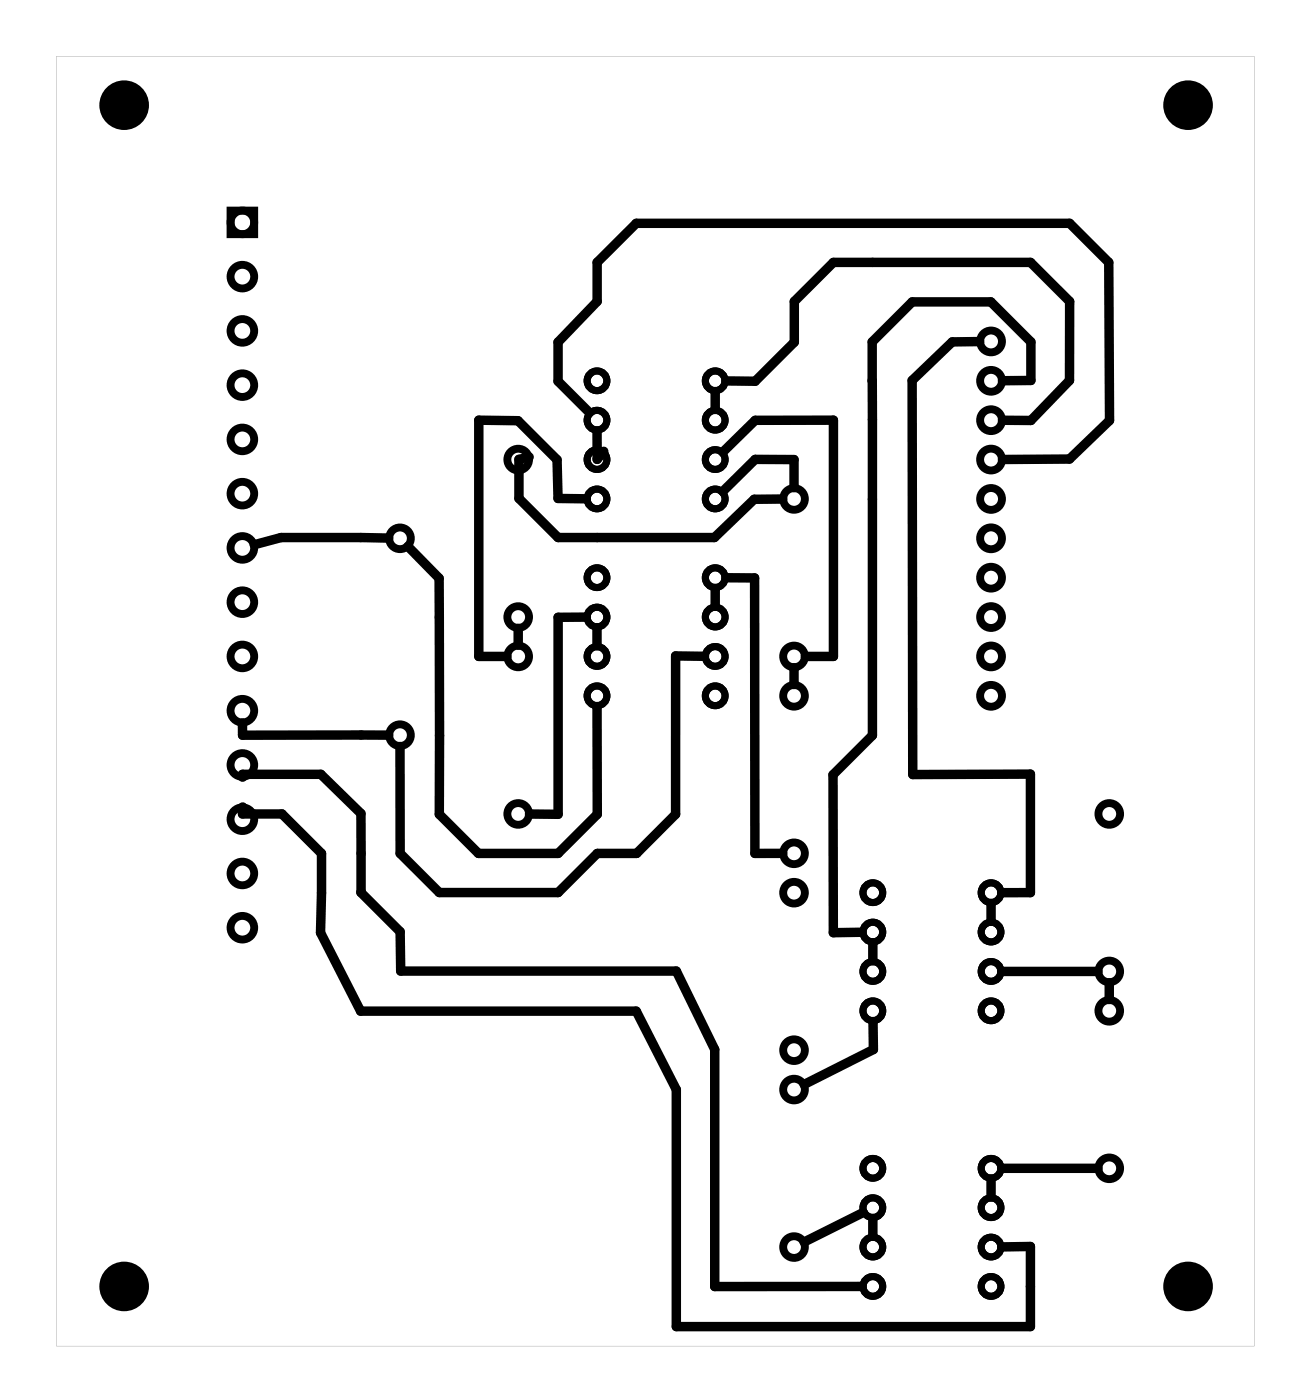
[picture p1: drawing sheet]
<svg xmlns="http://www.w3.org/2000/svg" width="84mm" height="90mm" viewBox="0 0 84 90" stroke-linecap="round" stroke-linejoin="round" font-family="sans-serif">
<path d="M3.6 3.6v83.2h77.3v-83.2zM3.6 3.6h77.3v83.2h-77.3z" fill="#000"/>
<g fill="none" stroke="#000" stroke-width=".39">
<circle cx="63.9" cy="29.6" r=".69"/>
<circle cx="63.9" cy="32.2" r=".69"/>
<circle cx="63.9" cy="27.1" r=".69"/>
<circle cx="63.9" cy="34.7" r=".69"/>
<circle cx="63.9" cy="37.3" r=".69"/>
<circle cx="63.9" cy="39.8" r=".69"/>
<circle cx="63.9" cy="24.6" r=".69"/>
<circle cx="63.9" cy="22" r=".69"/>
<circle cx="63.9" cy="44.9" r=".69"/>
<circle cx="63.9" cy="42.3" r=".69"/>
</g>
<g fill="none" stroke="#000" stroke-width=".51">
<path d="M14.9 13.6h1.5v1.5h-1.5z"/>
<circle cx="15.6" cy="14.3" r=".76"/>
<circle cx="15.6" cy="17.8" r=".76"/>
<circle cx="15.6" cy="28.3" r=".76"/>
<circle cx="15.6" cy="31.8" r=".76"/>
<circle cx="15.6" cy="21.3" r=".76"/>
<circle cx="15.6" cy="24.8" r=".76"/>
<circle cx="15.6" cy="38.8" r=".76"/>
<circle cx="15.6" cy="35.3" r=".76"/>
<circle cx="25.8" cy="34.7" r=".7"/>
<circle cx="33.4" cy="39.8" r=".7"/>
<circle cx="33.4" cy="29.6" r=".7"/>
<circle cx="51.2" cy="32.2" r=".7"/>
<circle cx="63.9" cy="27.1" r=".7"/>
<circle cx="63.9" cy="22" r=".7"/>
<circle cx="63.9" cy="32.2" r=".7"/>
<circle cx="63.9" cy="29.6" r=".7"/>
<circle cx="63.9" cy="24.6" r=".7"/>
<circle cx="63.9" cy="34.7" r=".7"/>
<circle cx="63.9" cy="39.8" r=".7"/>
<circle cx="63.9" cy="37.3" r=".7"/>
<circle cx="15.6" cy="56.3" r=".76"/>
<circle cx="15.6" cy="45.8" r=".76"/>
<circle cx="15.6" cy="52.8" r=".76"/>
<circle cx="15.6" cy="49.3" r=".76"/>
<circle cx="15.6" cy="42.3" r=".76"/>
<circle cx="15.6" cy="59.8" r=".76"/>
<circle cx="25.8" cy="47.4" r=".7"/>
<circle cx="33.4" cy="52.5" r=".7"/>
<circle cx="33.4" cy="42.3" r=".7"/>
<circle cx="51.2" cy="42.3" r=".7"/>
<circle cx="51.2" cy="55" r=".7"/>
<circle cx="51.2" cy="44.9" r=".7"/>
<circle cx="51.2" cy="57.6" r=".7"/>
<circle cx="63.9" cy="44.9" r=".7"/>
<circle cx="63.9" cy="42.3" r=".7"/>
<circle cx="71.5" cy="52.5" r=".7"/>
<circle cx="51.2" cy="67.7" r=".7"/>
<circle cx="51.2" cy="70.3" r=".7"/>
<circle cx="71.5" cy="75.4" r=".7"/>
<circle cx="71.5" cy="62.7" r=".7"/>
<circle cx="71.5" cy="65.2" r=".7"/>
<circle cx="51.2" cy="80.4" r=".7"/>
</g>
<g fill="#000">
<circle cx="8" cy="6.8" r="1.6"/>
<circle cx="76.6" cy="6.8" r="1.6"/>
<circle cx="8" cy="83" r="1.6"/>
<circle cx="76.6" cy="83" r="1.6"/>
</g>
<g fill="none" stroke="#000" stroke-width=".46">
<circle cx="38.5" cy="37.3" r=".64"/>
<circle cx="38.5" cy="24.6" r=".64"/>
<circle cx="38.5" cy="39.8" r=".64"/>
<circle cx="38.5" cy="27.1" r=".64"/>
<circle cx="38.5" cy="32.2" r=".64"/>
<circle cx="38.5" cy="29.6" r=".64"/>
<circle cx="46.1" cy="24.6" r=".64"/>
<circle cx="46.1" cy="37.3" r=".64"/>
<circle cx="46.1" cy="27.1" r=".64"/>
<circle cx="46.1" cy="29.6" r=".64"/>
<circle cx="46.1" cy="32.2" r=".64"/>
<circle cx="46.1" cy="39.8" r=".64"/>
<circle cx="38.5" cy="44.9" r=".64"/>
<circle cx="38.5" cy="42.3" r=".64"/>
<circle cx="46.1" cy="42.3" r=".64"/>
<circle cx="46.1" cy="44.9" r=".64"/>
<circle cx="56.3" cy="57.6" r=".64"/>
<circle cx="63.9" cy="57.6" r=".64"/>
<circle cx="56.3" cy="75.4" r=".64"/>
<circle cx="56.3" cy="77.9" r=".64"/>
<circle cx="56.3" cy="62.7" r=".64"/>
<circle cx="56.3" cy="65.2" r=".64"/>
<circle cx="56.3" cy="60.1" r=".64"/>
<circle cx="63.9" cy="75.4" r=".64"/>
<circle cx="63.9" cy="77.9" r=".64"/>
<circle cx="63.9" cy="60.1" r=".64"/>
<circle cx="63.9" cy="65.2" r=".64"/>
<circle cx="63.9" cy="62.7" r=".64"/>
<circle cx="56.3" cy="83" r=".64"/>
<circle cx="56.3" cy="80.4" r=".64"/>
<circle cx="63.9" cy="83" r=".64"/>
<circle cx="63.9" cy="80.4" r=".64"/>
</g>
<g fill="none" stroke="#000" stroke-width=".61">
<path d="M25.1 34.7h-7l-1.7 .4M26.3 35.2l2 2.1M28.3 37.3v15.2l2.5 2.6h5.2l2.5-2.6v-6.9M34.1 29.5l-.6 .1v2.6l2.5 2.5h10.1l2.5-2.5h1.9M37.8 32.2h-1.8l-.1-2.5-2.5-2.6h-2.5v15.2h1.8M37.8 39.8h-1.8v12.7h-1.9M38 26.6l-2-2v-2.5l2.5-2.7v-2.5l2.5-2.5h28l2.5 2.5v10.2l-2.6 2.5h-4.3M38.5 27.8v1.8l.4-.5M46.1 25.3v1.1M46.1 38v1.1M46.6 29.2l2.1-2.1h5v15.2h-1.8M46.8 37.3h1.8l.1 17.8 1.8-.1"/>
<path d="M46.8 24.6h1.9l2.5-2.5v-2.7l2.5-2.5h12.7l2.6 2.5-.1 5.1-2.4 2.6h-1.9M51.2 31.5v-1.9h-2.5l-2.1 2.1M63.2 22l-1.8 .1-2.6 2.4v25.5l7.6-.1v7.7h-1.8M64.6 24.6l1.9-.1v-2.4l-2.6-2.6h-5.1l-2.6 2.6v25.3l-2.5 2.6v10.2l1.9-.1M15.6 46.6v.8h9.5M15.6 50.1v-.2h5.1l2.6 2.6v5.1l2.5 2.5v2.5h17.8l2.5 5.1v15.3h9.5M15.6 52.1v.4h2.6l2.5 2.6v5.1l2.5 5h17.8l2.6 5.1v15.3h22.8v-5.2h-1.8M33.4 40.5v1.1M38.5 40.5v1.2M45.4 42.3h-1.9v10.2l-2.5 2.6h-2.5l-2.5 2.5h-7.7l-2.5-2.5v-6.9M51.2 43.1v1.1M63.9 58.3v1.1"/>
<path d="M55.6 78.2l-3.8 1.9M56.3 60.8v1.2M56.3 78.6v1.2M56.3 65.9v1.8l-4.5 2.3M63.9 76.1v1.1M64.6 62.7h6.2M64.6 75.4h6.2M71.5 63.4v1.1"/>
</g>
</svg>
